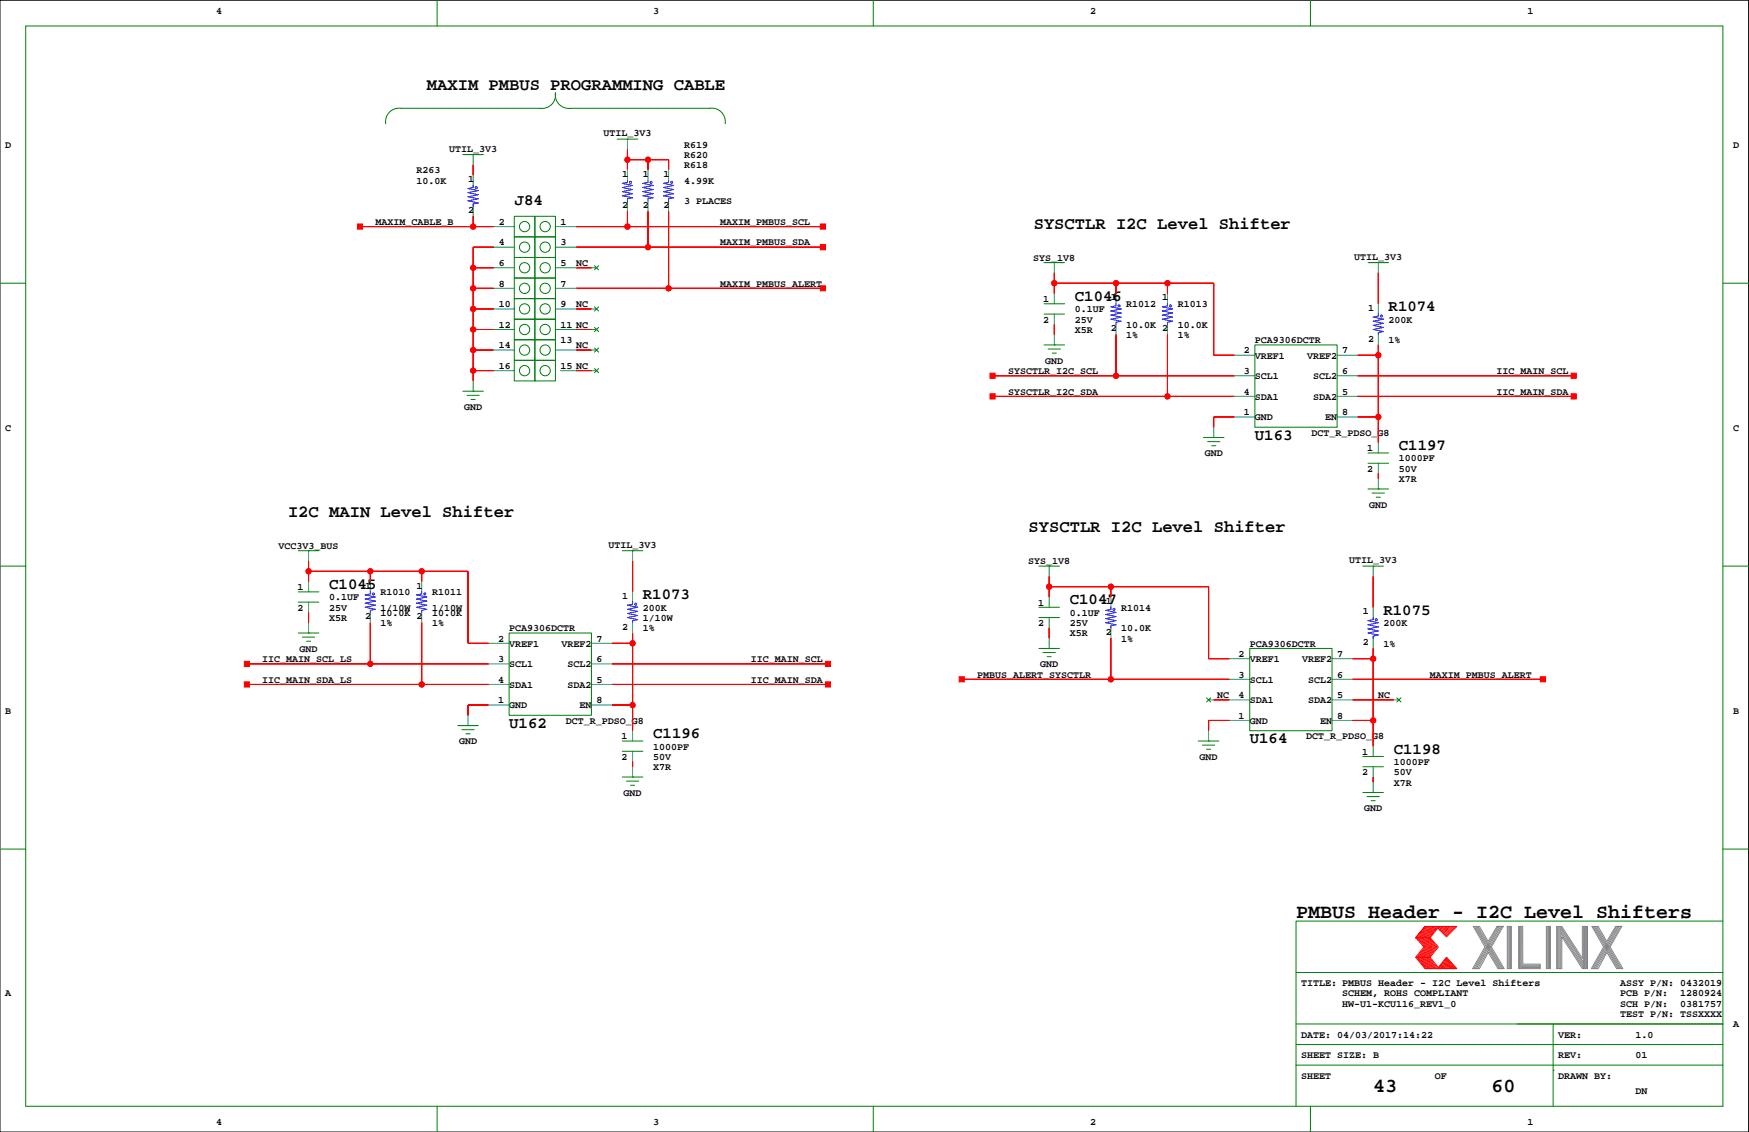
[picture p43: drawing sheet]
<svg xmlns="http://www.w3.org/2000/svg" width="432mm" height="279mm" viewBox="0 0 432 279" stroke-linecap="round" stroke-linejoin="round" font-family="sans-serif">
<defs><g id="words">
<g font-size="4.9">
<text x="320" y="226.5">PMBUS Header - I2C Level Shifters</text>
<text x="339" y="269.6">43</text>
<text x="368.2" y="269.6">60</text>
</g>
<g font-size="4.2">
<text x="105.4" y="22.2">MAXIM PMBUS PROGRAMMING CABLE</text>
<text x="255.2" y="56.4">SYSCTLR I2C Level Shifter</text>
<text x="71.1" y="127.6">I2C MAIN Level Shifter</text>
<text x="253.9" y="131.4">SYSCTLR I2C Level Shifter</text>
</g>
<g font-size="3.9">
<text x="127.1" y="50.7">J84</text>
<text x="265.4" y="74.3">C1046</text>
<text x="342.8" y="76.8">R1074</text>
<text x="309.8" y="108.6">U163</text>
<text x="345.4" y="111.1">C1197</text>
<text x="81.3" y="145.4">C1045</text>
<text x="158.7" y="147.9">R1073</text>
<text x="264.1" y="149.2">C1047</text>
<text x="341.6" y="151.7">R1075</text>
<text x="125.7" y="179.7">U162</text>
<text x="161.3" y="182.2">C1196</text>
<text x="308.5" y="183.5">U164</text>
<text x="344.1" y="186">C1198</text>
</g>
<g font-size="2.5">
<text x="53.3" y="3.4">4</text>
<text x="161.3" y="3.4">3</text>
<text x="269.2" y="3.4">2</text>
<text x="377.1" y="3.4">1</text>
<text x="149" y="33.7">UTIL_3V3</text>
<text x="1.3" y="36.4">D</text>
<text x="110.9" y="37.5">UTIL_3V3</text>
<text x="168.9" y="41.5">R618</text>
<text x="168.9" y="36.4">R619</text>
<text x="168.9" y="39">R620</text>
<text x="427.9" y="36.4">D</text>
<text x="102.8" y="45.3">10.0K</text>
<text x="102.8" y="42.8">R263</text>
<text x="115.5" y="45">1</text>
<text x="153.6" y="43.7">1</text>
<text x="158.7" y="43.7">1</text>
<text x="163.8" y="43.7">1</text>
<text x="168.9" y="45.3">4.99K</text>
<text x="115.5" y="52.6">2</text>
<text x="153.6" y="51.3">2</text>
<text x="158.7" y="51.3">2</text>
<text x="163.8" y="51.3">2</text>
<text x="168.9" y="50.4">3 PLACES</text>
<text x="92.7" y="55.5">MAXIM_CABLE_B</text>
<text x="123.2" y="55.5">2</text>
<text x="138.4" y="55.5">1</text>
<text x="177.8" y="55.5">MAXIM_PMBUS_SCL</text>
<text x="123.2" y="60.6">4</text>
<text x="123.2" y="65.6">6</text>
<text x="138.4" y="60.6">3</text>
<text x="138.4" y="65.6">5</text>
<text x="142.2" y="65.6">NC</text>
<text x="177.8" y="60.6">MAXIM_PMBUS_SDA</text>
<text x="255.1" y="64.4">SYS_1V8</text>
<text x="334.4" y="64.1">UTIL_3V3</text>
<text x="123.2" y="70.7">8</text>
<text x="138.4" y="70.7">7</text>
<text x="177.8" y="70.7">MAXIM_PMBUS_ALERT</text>
<text x="123.2" y="75.8">10</text>
<text x="138.4" y="75.8">9</text>
<text x="142.2" y="75.8">NC</text>
<text x="257.5" y="74.5">1</text>
<text x="265.4" y="77.1">0.1UF</text>
<text x="274.3" y="74.2">1</text>
<text x="278.1" y="75.8">R1012</text>
<text x="287" y="74.2">1</text>
<text x="290.8" y="75.8">R1013</text>
<text x="337.7" y="76.7">1</text>
<text x="123.2" y="80.9">12</text>
<text x="138.4" y="80.9">11 NC</text>
<text x="257.5" y="79.6">2</text>
<text x="265.4" y="79.6">25V</text>
<text x="265.4" y="82.2">X5R</text>
<text x="274.3" y="81.8">2</text>
<text x="278.1" y="80.9">10.0K</text>
<text x="278.1" y="83.4">1%</text>
<text x="287" y="81.8">2</text>
<text x="290.8" y="80.9">10.0K</text>
<text x="290.8" y="83.4">1%</text>
<text x="342.8" y="79.6">200K</text>
<text x="123.2" y="86">14</text>
<text x="138.4" y="84.7">13</text>
<text x="142.2" y="86">NC</text>
<text x="258.1" y="89.8">GND</text>
<text x="307.1" y="87.2">2</text>
<text x="309.8" y="88.5">VREF1</text>
<text x="309.8" y="84.7">PCA9306DCTR</text>
<text x="322.7" y="88.5">VREF2</text>
<text x="331.4" y="87.2">7</text>
<text x="337.7" y="84.3">2</text>
<text x="342.8" y="84.7">1%</text>
<text x="123.2" y="91">16</text>
<text x="138.4" y="91">15 NC</text>
<text x="248.9" y="92.3">SYSCTLR_I2C_SCL</text>
<text x="307.1" y="92.3">3</text>
<text x="309.8" y="93.6">SCL1</text>
<text x="324.2" y="93.6">SCL2</text>
<text x="331.4" y="92.3">6</text>
<text x="369.5" y="92.3">IIC_MAIN_SCL</text>
<text x="114.6" y="101.2">GND</text>
<text x="248.9" y="97.4">SYSCTLR_I2C_SDA</text>
<text x="307.1" y="97.4">4</text>
<text x="309.8" y="98.7">SDA1</text>
<text x="324.2" y="98.7">SDA2</text>
<text x="331.4" y="97.4">5</text>
<text x="369.5" y="97.4">IIC_MAIN_SDA</text>
<text x="1.3" y="106.3">C</text>
<text x="307.1" y="102.5">1</text>
<text x="309.8" y="103.7">GND</text>
<text x="323.8" y="107.5">DCT_R_PDSO_G8</text>
<text x="327.2" y="103.7">EN</text>
<text x="331.4" y="102.5">8</text>
<text x="427.9" y="106.3">C</text>
<text x="297.4" y="112.6">GND</text>
<text x="337.5" y="111.4">1</text>
<text x="345.4" y="113.9">1000PF</text>
<text x="337.5" y="116.4">2</text>
<text x="345.4" y="116.4">50V</text>
<text x="345.4" y="119">X7R</text>
<text x="338.1" y="125.3">GND</text>
<text x="68.8" y="135.5">VCC3V3_BUS</text>
<text x="150.2" y="135.2">UTIL_3V3</text>
<text x="253.8" y="139.3">SYS_1V8</text>
<text x="333.1" y="139">UTIL_3V3</text>
<text x="73.4" y="145.6">1</text>
<text x="81.3" y="148.2">0.1UF</text>
<text x="90.1" y="145.3">1</text>
<text x="94" y="146.9">R1010</text>
<text x="102.8" y="145.3">1</text>
<text x="106.7" y="146.9">R1011</text>
<text x="153.6" y="147.8">1</text>
<text x="256.3" y="149.4">1</text>
<text x="273" y="149.1">1</text>
<text x="73.4" y="150.7">2</text>
<text x="81.3" y="153.3">X5R</text>
<text x="81.3" y="150.7">25V</text>
<text x="90.1" y="152.9">2</text>
<text x="94" y="150.7">1/10W</text>
<text x="94" y="154.5">1%</text>
<text x="94" y="152">10.0K</text>
<text x="102.8" y="152.9">2</text>
<text x="106.7" y="150.7">1/10W</text>
<text x="106.7" y="154.5">1%</text>
<text x="106.7" y="152">10.0K</text>
<text x="125.7" y="155.8">PCA9306DCTR</text>
<text x="153.6" y="155.4">2</text>
<text x="158.7" y="153.3">1/10W</text>
<text x="158.7" y="155.8">1%</text>
<text x="158.7" y="150.7">200K</text>
<text x="256.3" y="154.5">2</text>
<text x="264.1" y="154.5">25V</text>
<text x="264.1" y="152">0.1UF</text>
<text x="276.8" y="155.8">10.0K</text>
<text x="276.8" y="150.7">R1014</text>
<text x="336.5" y="151.6">1</text>
<text x="341.6" y="154.5">200K</text>
<text x="74" y="160.9">GND</text>
<text x="122.9" y="158.3">2</text>
<text x="125.7" y="159.6">VREF1</text>
<text x="138.6" y="159.6">VREF2</text>
<text x="147.3" y="158.3">7</text>
<text x="264.1" y="157.1">X5R</text>
<text x="273" y="156.7">2</text>
<text x="276.8" y="158.3">1%</text>
<text x="308.5" y="159.6">PCA9306DCTR</text>
<text x="336.5" y="159.2">2</text>
<text x="341.6" y="159.6">1%</text>
<text x="64.8" y="163.4">IIC_MAIN_SCL_LS</text>
<text x="122.9" y="163.4">3</text>
<text x="125.7" y="164.7">SCL1</text>
<text x="140.1" y="164.7">SCL2</text>
<text x="147.3" y="163.4">6</text>
<text x="185.4" y="163.4">IIC_MAIN_SCL</text>
<text x="241.2" y="167.2">PMBUS_ALERT_SYSCTLR</text>
<text x="256.8" y="164.7">GND</text>
<text x="305.8" y="167.2">3</text>
<text x="305.8" y="162.1">2</text>
<text x="308.5" y="163.4">VREF1</text>
<text x="321.4" y="163.4">VREF2</text>
<text x="330.1" y="167.2">6</text>
<text x="330.1" y="162.1">7</text>
<text x="353" y="167.2">MAXIM_PMBUS_ALERT</text>
<text x="64.8" y="168.5">IIC_MAIN_SDA_LS</text>
<text x="122.9" y="173.6">1</text>
<text x="122.9" y="168.5">4</text>
<text x="125.7" y="169.8">SDA1</text>
<text x="140.1" y="169.8">SDA2</text>
<text x="147.3" y="173.6">8</text>
<text x="147.3" y="168.5">5</text>
<text x="185.4" y="168.5">IIC_MAIN_SDA</text>
<text x="300.5" y="172.3">NC</text>
<text x="305.8" y="172.3">4</text>
<text x="308.5" y="168.5">SCL1</text>
<text x="308.5" y="173.6">SDA1</text>
<text x="322.9" y="173.6">SDA2</text>
<text x="322.9" y="168.5">SCL2</text>
<text x="330.1" y="172.3">5</text>
<text x="340.3" y="172.3">NC</text>
<text x="1.3" y="176.1">B</text>
<text x="125.7" y="174.8">GND</text>
<text x="139.7" y="178.7">DCT_R_PDSO_G8</text>
<text x="143.1" y="174.8">EN</text>
<text x="305.8" y="177.4">1</text>
<text x="308.5" y="178.7">GND</text>
<text x="325.9" y="178.7">EN</text>
<text x="330.1" y="177.4">8</text>
<text x="427.9" y="176.1">B</text>
<text x="113.3" y="183.7">GND</text>
<text x="153.4" y="182.5">1</text>
<text x="161.3" y="185">1000PF</text>
<text x="322.5" y="182.5">DCT_R_PDSO_G8</text>
<text x="153.4" y="187.5">2</text>
<text x="161.3" y="190.1">X7R</text>
<text x="161.3" y="187.5">50V</text>
<text x="296.2" y="187.5">GND</text>
<text x="336.3" y="191.4">2</text>
<text x="336.3" y="186.3">1</text>
<text x="344.1" y="191.4">50V</text>
<text x="344.1" y="188.8">1000PF</text>
<text x="154" y="196.4">GND</text>
<text x="344.1" y="193.9">X7R</text>
<text x="336.8" y="200.2">GND</text>
<text x="1.3" y="245.9">A</text>
<text x="321.2" y="243.4">TITLE: PMBUS Header - I2C Level Shifters</text>
<text x="331.4" y="245.9">SCHEM, ROHS COMPLIANT</text>
<text x="400" y="245.9">PCB P/N:</text>
<text x="400" y="243.4">ASSY P/N: 0432019</text>
<text x="414.8" y="245.9">1280924</text>
<text x="331.4" y="248.5">HW-U1-KCU116_REV1_0</text>
<text x="400" y="251">TEST P/N: TSSXXXX</text>
<text x="400" y="248.5">SCH P/N:</text>
<text x="414.8" y="248.5">0381757</text>
<text x="321.2" y="256.1">DATE: 04/03/2017:14:22</text>
<text x="384.7" y="256.1">VER:</text>
<text x="403.8" y="256.1">1.0</text>
<text x="427.9" y="253.6">A</text>
<text x="321.2" y="261.2">SHEET SIZE: B</text>
<text x="384.7" y="261.2">REV:</text>
<text x="403.8" y="261.2">01</text>
<text x="321.2" y="266.3">SHEET</text>
<text x="354.2" y="266.3">OF</text>
<text x="384.7" y="266.3">DRAWN BY:</text>
<text x="403.8" y="270.1">DN</text>
<text x="53.3" y="277.7">4</text>
<text x="161.3" y="277.7">3</text>
<text x="269.2" y="277.7">2</text>
<text x="377.1" y="277.7">1</text>
</g>
</g></defs>
<path d="M0 .1h431.7v279.3h-431.7z" fill="none" stroke="#000" stroke-width=".25"/>
<g fill="none" stroke="#008000" stroke-width=".25">
<path d="M6.3 6.4h419.1v266.7h-419.1zM107.9 .1v6.3M215.6 .1v6.3M323.5 .1v6.3M114.3 38.2h5.1M116.8 38.2h.1M140.9 26.7h34.3a3.3 3.3 0 0 1 3.8 3.9M141 26.7a3.3 3.3 0 0 1-3.9-3.8 3.3 3.3 0 0 1-3.8 3.8h-34.3a3.3 3.3 0 0 0-3.8 3.9M152.4 34.3h5M154.9 34.3h.1M127 53.4h5.1v5.1h-5.1zM127 58.5h5.1v5h-5.1z"/>
<path d="M132.1 58.5h5v5h-5zM132.1 53.4h5v5.1h-5zM0 69.9h6.3M127 63.5h5.1v5.1h-5.1zM127 68.6h5.1v5.1h-5.1zM127 73.7h5.1v5.1h-5.1zM127 78.8h5.1v5.1h-5.1zM132.1 78.8h5v5.1h-5zM132.1 73.7h5v5.1h-5zM132.1 68.6h5v5.1h-5zM132.1 63.5h5v5.1h-5zM146.8 75.7l1 1.1"/>
<path d="M146.8 65.6l1 1M147.8 75.7l-1 1.1M147.8 65.6l-1 1M257.8 64.8h5M257.8 77.5h5M257.8 75h5M260.3 64.8h.1M337.7 64.8h5.1M340.3 64.8h.1M425.4 69.9h6.3M114.3 96.6h5.1M115.3 97.6h3"/>
<path d="M116.3 98.6h1M116.8 96.6h.1M127 83.9h5.1v5h-5.1zM127 88.9h5.1v5.1h-5.1zM127 81.3h.1M132.1 83.9h5v5h-5zM132.1 88.9h5v5.1h-5zM146.8 91l1 1M146.8 85.9l1 1M146.8 80.8l1 1M147.8 91l-1 1M147.8 85.9l-1 1"/>
<path d="M147.8 80.8l-1 1M257.8 85.1h5M258.8 86.2h3M259.8 87.2h1M260.3 85.1h.1M309.8 85.1h20.3v20.3h-20.3zM297.1 108h5.1M298.1 109h3.1M299.1 110h1.1M299.7 108h.1M337.7 114.3h5.1M337.7 111.8h5.1"/>
<path d="M0 139.7h6.3M73.6 135.9h5.1M76.2 135.9h.1M153.6 135.9h5.1M156.2 135.9h.1M256.5 139.7h5.1M259 139.7h.1M336.5 139.7h5.1M337.7 120.7h5.1M338.8 121.7h3M339 139.7h.1M339.8 122.7h1"/>
<path d="M340.3 120.7h.1M425.4 139.7h6.3M73.6 156.2h5.1M73.6 148.6h5.1M73.6 146.1h5.1M74.7 157.3h3M75.7 158.3h1M76.2 156.2h.1M125.7 156.2h20.3v20.4h-20.3zM256.5 152.4h5.1M256.5 149.9h5.1M113 179.1h5.1"/>
<path d="M115.5 179.1h.1M256.5 160h5.1M257.5 161.1h3M258.5 162.1h1M259 160h.1M297.9 172.2l1 1.1M298.9 172.2l-1 1.1M308.5 160h20.4v20.4h-20.4zM344.9 172.2l1 1.1M345.9 172.2l-1 1.1M114 180.1h3.1M115 181.1h1.1"/>
<path d="M153.6 191.8h5.1M153.6 185.4h5.1M153.6 182.9h5.1M154.7 192.8h3M155.7 193.8h1M156.2 191.8h.1M295.8 182.9h5.1M296.9 183.9h3M297.9 184.9h1M298.4 182.9h.1M336.5 195.6h5.1M336.5 189.3h5.1"/>
<path d="M336.5 186.7h5.1M337.5 196.6h3M338.5 197.6h1M339 195.6h.1M0 209.6h6.3M425.4 209.6h6.3M425.4 227.3h-105.4v35.6M320 257.8h105.4M320 252.7h105.4M320 240h105.4M383.5 252.7v20.4M107.9 273.1v6.3"/>
<path d="M215.6 273.1v6.3M320 262.9v10.2M320 262.9h105.4M323.5 273.1v6.3M383.5 264.2h.1"/>
<circle cx="129.5" cy="55.9" r="1.27"/>
<circle cx="134.6" cy="55.9" r="1.27"/>
<circle cx="129.5" cy="71.2" r="1.27"/>
<circle cx="129.5" cy="66.1" r="1.27"/>
<circle cx="129.5" cy="61" r="1.27"/>
<circle cx="129.5" cy="76.2" r="1.27"/>
<circle cx="134.6" cy="71.2" r="1.27"/>
<circle cx="134.6" cy="61" r="1.27"/>
<circle cx="134.6" cy="76.2" r="1.27"/>
<circle cx="134.6" cy="66.1" r="1.27"/>
<circle cx="129.5" cy="86.4" r="1.27"/>
<circle cx="129.5" cy="91.5" r="1.27"/>
<circle cx="129.5" cy="81.3" r="1.27"/>
<circle cx="134.6" cy="86.4" r="1.27"/>
<circle cx="134.6" cy="91.5" r="1.27"/>
<circle cx="134.6" cy="81.3" r="1.27"/>
</g>
<g fill="none" stroke="#f00" stroke-width=".25">
<path d="M154.9 36.9v5.1M154.9 39.4h10.2v2.6M160 39.4v2.6M88.9 55.9h33M116.8 40.7v2.5M116.8 53.4v2.5M142.2 55.9h61M154.9 52.1v3.8M160 52.1v8.9M165.1 52.1v19.1M116.8 76.2h5.1M116.8 71.2h5.1"/>
<path d="M116.8 66.1h5.1M121.9 61h-5.1v33M142.2 76.2h3.8M142.2 71.2h61M142.2 66.1h3.8M142.2 61h61M260.3 69.9h39.4v17.8h5M260.3 67.4v5M275.5 69.9v2.5M288.2 69.9v2.5M340.3 67.4v7.6M116.8 81.3h5.1"/>
<path d="M116.8 91.5h5.1M116.8 86.4h5.1M142.2 81.3h3.8M142.2 91.5h3.8M142.2 86.4h3.8M245.1 92.8h59.6M245.1 97.8h59.6M260.3 80.1v2.5M275.5 82.6v10.2M288.2 82.6v15.2M335.2 92.8h53.3M335.2 97.8h53.3"/>
<path d="M335.2 87.7h5.1M340.3 85.1v24.2M304.7 102.9h-5v2.5M335.2 102.9h5.1M340.3 116.9v1.2M76.2 138.5v5M156.2 138.5v7.6M76.2 141h39.3v17.8h5.1M76.2 151.2v2.5M91.4 141v2.5M91.4 153.7v10.2M104.1 141v2.5"/>
<path d="M104.1 153.7v15.2M151.1 158.8h5.1M156.2 156.2v24.2M259 144.8h39.4v17.8h5.1M259 142.3v5M259 155v2.5M274.3 144.8v2.5M274.3 157.5v10.2M339 142.3v7.6M60.9 163.9h59.7M60.9 168.9h59.7M120.6 174h-5.1v2.6"/>
<path d="M151.1 174h5.1M151.1 163.9h53.3M151.1 168.9h53.3M237.4 167.7h66.1M299.7 172.7h3.8M303.5 177.8h-5.1v2.6M333.9 177.8h5.1M333.9 167.7h47M333.9 162.6h5.1M333.9 172.7h10.2M339 160v24.2M156.2 188v1.3"/>
<path d="M339 191.8v1.3M349.5 236.3h3.6M349.9 231.5l1.9 2.2-2 2.6 2.2 2.8M350.1 236.3l2.2 2.8M350.2 231.5l1.9 2.3-2 2.5M350.4 236.3l2.2 2.8M350.5 231.5l1.9 2.3-2 2.5M350.6 236.3l2.3 2.7M350.8 231.5l1.9 2.3-2 2.5M351 236.3l2.2 2.8M351.1 231.5l1.9 2.3-2 2.5M351.3 236.3l2.2 2.8"/>
<path d="M351.4 231.5l1.9 2.3-2 2.5M351.6 236.3l2.2 2.8M351.7 231.5l1.9 2.2M351.8 228.7l-2.3 2.8 2.3-2.8h7.9l-2.6 2.5-2.1-2.1-1.9 2.4 2 2.2-2 2.6 2 2.5 2-2.5 2.6 2.8h-7.9l-2.3-2.8M351.9 236.3l2.2 2.8M352 231.5l1.9 2.2M352.1 228.7l-2.2 2.7M352.2 236.3l2.2 2.8M352.3 231.5l1.9 2.3-2 2.5M352.4 228.7l-2.2 2.7M352.5 236.3l2.2 2.8M352.6 231.5l1.9 2.2"/>
<path d="M352.7 228.7l-2.2 2.7M352.8 236.3l2.2 2.8M352.8 231.5l2 2.2M353 228.7l-2.2 2.7M353.1 231.5h-3.6l2.1 2.2-2.1 2.6M353.2 228.7l-2.1 2.7M353.6 233.8l-2 2.5M353.6 228.7l-2.2 2.7M353.8 228.7l-2.1 2.7M353.9 233.8l-1.9 2.4M354.1 228.7l-2.1 2.7M354.4 228.7l-2.1 2.7"/>
<path d="M354.5 233.8l-2 2.5M354.7 228.7l-2.1 2.7M354.8 233.8l-2 2.5M355 228.7l-2.1 2.7M355.2 238.8l.2 .3M355.3 238.6l.4 .5M355.4 228.7l-.4 .4M355.4 238.4l.6 .7M355.6 238.3l.7 .8M355.7 238.1l.9 1M355.7 228.7l-.5 .5M355.9 237.9l1 1.2"/>
<path d="M356 237.8l1.2 1.3M356.1 228.7l-.8 .7M356.1 237.6l1.4 1.4M356.3 237.4l1.5 1.7M356.4 237.2l1.6 1.9M356.5 228.7l-1 .9M356.5 237.1l1.8 2M356.7 236.9l1.9 2.2M356.8 236.7l2.1 2.4M356.8 228.7l-1.1 1.1M356.9 236.6l2.3 2.5M357.1 236.5l2.3 2.6"/>
<path d="M357.2 228.7l-1.3 1.2M357.5 228.7l-1.4 1.4M357.8 228.7l-1.6 1.6M358.2 228.7l-1.8 1.7M358.5 228.7l-1.9 1.9M359 228.7l-2.2 2.1M359.3 228.7l-2.3 2.3"/>
<circle cx="154.9" cy="39.4" r=".63"/>
<circle cx="160" cy="39.4" r=".63"/>
<circle cx="116.8" cy="55.9" r=".63"/>
<circle cx="154.9" cy="55.9" r=".63"/>
<circle cx="116.8" cy="66.1" r=".63"/>
<circle cx="116.8" cy="76.2" r=".63"/>
<circle cx="116.8" cy="71.2" r=".63"/>
<circle cx="160" cy="61" r=".63"/>
<circle cx="165.1" cy="71.2" r=".63"/>
<circle cx="260.3" cy="69.9" r=".63"/>
<circle cx="275.5" cy="69.9" r=".63"/>
<circle cx="288.2" cy="69.9" r=".63"/>
<circle cx="116.8" cy="81.3" r=".63"/>
<circle cx="116.8" cy="86.4" r=".63"/>
<circle cx="116.8" cy="91.5" r=".63"/>
<circle cx="275.5" cy="92.8" r=".63"/>
<circle cx="288.2" cy="97.8" r=".63"/>
<circle cx="340.3" cy="87.7" r=".63"/>
<circle cx="340.3" cy="102.9" r=".63"/>
<circle cx="76.2" cy="141" r=".63"/>
<circle cx="91.4" cy="141" r=".63"/>
<circle cx="104.1" cy="141" r=".63"/>
<circle cx="156.2" cy="158.8" r=".63"/>
<circle cx="259" cy="144.8" r=".63"/>
<circle cx="274.3" cy="144.8" r=".63"/>
<circle cx="91.4" cy="163.9" r=".63"/>
<circle cx="104.1" cy="168.9" r=".63"/>
<circle cx="156.2" cy="174" r=".63"/>
<circle cx="274.3" cy="167.7" r=".63"/>
<circle cx="339" cy="177.8" r=".63"/>
<circle cx="339" cy="162.6" r=".63"/>
</g>
<g fill="none" stroke="#848684" stroke-width=".25">
<path d="M364 228.7l6.1 10.4M364.3 228.7l6.1 10.4M364.6 228.7l6.1 10.4M364.9 228.7l6.1 10.4M367.4 232.3l-2.1-3.6h-1.6l2.9 5-3 5.4h1.7l2.1-4 2.4 4h1.6l-3.2-5.4M369.6 228.7l-2.2 3.6M369.8 228.7l-5.9 10.4M370.2 228.7l-6 10.4M370.5 228.7l-6 10.4M370.8 228.7l-6 10.4M371.1 228.7h-1.5h1.5l-2.9 5M372.1 228.7h1v10.4h-1z"/>
<path d="M372.4 228.7v10.4M372.6 228.7v10.4M372.9 228.7v10.4M374.9 228.7h1v9.3h4.3v1.1h-5.3zM375.1 228.7v10.4M375.4 228.7v10.4M375.7 228.7v10.4M375.7 238.2h4.5M375.7 238.5h4.5M375.7 238.8h4.5M381.8 228.7h1v10.4h-1zM382 228.7v10.4"/>
<path d="M382.3 228.7v10.4M382.5 228.7v10.4M384.3 228.7h1.3l5.1 7.8v-7.8h1.2v10.4h-1.2l-5.1-7.9v7.9h-1.3zM384.5 228.7v10.4M384.8 228.7v10.4M385.1 228.7v10.4M385.3 228.7v10.4M385.3 230.3l5.6 8.7M385.3 229.8l5.6 8.7M385.3 229.2l5.6 8.7M385.3 228.8l5.6 8.7M390.9 228.7v10.4"/>
<path d="M391.2 228.7v10.4M391.5 228.7v10.4M391.7 228.6v10.4M393.3 228.7l6.1 10.4M393.6 228.7l6.1 10.4M393.9 228.7l6.1 10.4M394.2 228.7l6.1 10.4M396.7 232.3l-2.1-3.6h-1.6l2.9 5-3 5.4M397.5 233.7l3.2 5.4h-1.6l-2.4-4-2.2 4h-1.6M398.9 228.7l-2.2 3.6M399.1 228.7l-6 10.4M399.4 228.7l-5.9 10.4"/>
<path d="M399.7 228.7l-5.9 10.4M400.1 228.7l-6 10.4M400.4 228.7h-1.5h1.5l-2.9 5"/>
</g>
<g fill="#f00" stroke="#f00" stroke-width=".25">
<path d="M116.8 81.3h5.1z" fill-rule="evenodd"/>
<path d="M116.8 76.2h5.1z" fill-rule="evenodd"/>
<path d="M116.8 71.2h5.1z" fill-rule="evenodd"/>
<path d="M116.8 66.1h5.1z" fill-rule="evenodd"/>
<path d="M116.8 61h5.1z" fill-rule="evenodd"/>
<path d="M116.8 61v5.1z" fill-rule="evenodd"/>
<path d="M116.8 66.1v5.1z" fill-rule="evenodd"/>
<path d="M116.8 71.2v5z" fill-rule="evenodd"/>
<path d="M116.8 76.2v5.1z" fill-rule="evenodd"/>
<path d="M116.8 81.3v5.1z" fill-rule="evenodd"/>
<path d="M116.8 91.5v2.5z" fill-rule="evenodd"/>
<path d="M116.8 91.5h5.1z" fill-rule="evenodd"/>
<path d="M116.8 86.4v5.1z" fill-rule="evenodd"/>
<path d="M116.8 86.4h5.1z" fill-rule="evenodd"/>
<path d="M116.8 40.7v2.5z" fill-rule="evenodd"/>
<path d="M160 39.4v2.6z" fill-rule="evenodd"/>
<path d="M154.9 39.4v2.6z" fill-rule="evenodd"/>
<path d="M154.9 36.9v2.5z" fill-rule="evenodd"/>
<path d="M154.9 39.4h5.1z" fill-rule="evenodd"/>
<path d="M160 39.4h5.1z" fill-rule="evenodd"/>
<path d="M165.1 39.4v2.6z" fill-rule="evenodd"/>
<path d="M154.9 52.1v3.8z" fill-rule="evenodd"/>
<path d="M142.2 55.9h12.7z" fill-rule="evenodd"/>
<path d="M154.9 55.9h48.3z" fill-rule="evenodd"/>
<path d="M202.5 55.3h1.3v1.3h-1.3z" fill-rule="evenodd"/>
<path d="M160 52.1v8.9z" fill-rule="evenodd"/>
<path d="M142.2 61h17.8z" fill-rule="evenodd"/>
<path d="M160 61h43.2z" fill-rule="evenodd"/>
<path d="M202.5 60.4h1.3v1.2h-1.3z" fill-rule="evenodd"/>
<path d="M165.1 52.1v19.1z" fill-rule="evenodd"/>
<path d="M142.2 71.2h22.9z" fill-rule="evenodd"/>
<path d="M165.1 71.2h38.1z" fill-rule="evenodd"/>
<path d="M202.5 70.5h1.3v1.3h-1.3z" fill-rule="evenodd"/>
<path d="M116.8 53.4v2.5z" fill-rule="evenodd"/>
<path d="M116.8 55.9h5.1z" fill-rule="evenodd"/>
<path d="M88.9 55.9h27.9z" fill-rule="evenodd"/>
<path d="M88.2 55.3h1.3v1.3h-1.3z" fill-rule="evenodd"/>
<path d="M142.2 91.5h3.8z" fill-rule="evenodd"/>
<path d="M142.2 86.4h3.8z" fill-rule="evenodd"/>
<path d="M142.2 81.3h3.8z" fill-rule="evenodd"/>
<path d="M142.2 76.2h3.8z" fill-rule="evenodd"/>
<path d="M142.2 66.1h3.8z" fill-rule="evenodd"/>
<path d="M115.5 174h5.1z" fill-rule="evenodd"/>
<path d="M115.5 174v2.6z" fill-rule="evenodd"/>
<path d="M151.1 163.9h53.3z" fill-rule="evenodd"/>
<path d="M203.8 163.2h1.3v1.3h-1.3z" fill-rule="evenodd"/>
<path d="M151.1 168.9h53.3z" fill-rule="evenodd"/>
<path d="M203.8 168.3h1.3v1.3h-1.3z" fill-rule="evenodd"/>
<path d="M91.4 163.9h29.2z" fill-rule="evenodd"/>
<path d="M91.4 153.7v10.2z" fill-rule="evenodd"/>
<path d="M60.9 163.9h30.5z" fill-rule="evenodd"/>
<path d="M60.3 163.2h1.3v1.3h-1.3z" fill-rule="evenodd"/>
<path d="M104.1 153.7v15.2z" fill-rule="evenodd"/>
<path d="M60.9 168.9h43.2z" fill-rule="evenodd"/>
<path d="M104.1 168.9h16.5z" fill-rule="evenodd"/>
<path d="M60.3 168.3h1.3v1.3h-1.3z" fill-rule="evenodd"/>
<path d="M76.2 151.2v2.5z" fill-rule="evenodd"/>
<path d="M115.5 158.8h5.1z" fill-rule="evenodd"/>
<path d="M115.5 141v17.8z" fill-rule="evenodd"/>
<path d="M104.1 141h11.4z" fill-rule="evenodd"/>
<path d="M104.1 141v2.5z" fill-rule="evenodd"/>
<path d="M91.4 141h12.7z" fill-rule="evenodd"/>
<path d="M91.4 141v2.5z" fill-rule="evenodd"/>
<path d="M76.2 141h15.2z" fill-rule="evenodd"/>
<path d="M76.2 141v2.5z" fill-rule="evenodd"/>
<path d="M76.2 138.5v2.5z" fill-rule="evenodd"/>
<path d="M156.2 174v6.4z" fill-rule="evenodd"/>
<path d="M151.1 158.8h5.1z" fill-rule="evenodd"/>
<path d="M156.2 156.2v2.6z" fill-rule="evenodd"/>
<path d="M156.2 158.8v15.2z" fill-rule="evenodd"/>
<path d="M151.1 174h5.1z" fill-rule="evenodd"/>
<path d="M156.2 188v1.3z" fill-rule="evenodd"/>
<path d="M156.2 138.5v7.6z" fill-rule="evenodd"/>
<path d="M299.7 102.9h5z" fill-rule="evenodd"/>
<path d="M299.7 102.9v2.5z" fill-rule="evenodd"/>
<path d="M275.5 82.6v10.2z" fill-rule="evenodd"/>
<path d="M245.1 92.8h30.4z" fill-rule="evenodd"/>
<path d="M275.5 92.8h29.2z" fill-rule="evenodd"/>
<path d="M244.4 92.1h1.3v1.3h-1.3z" fill-rule="evenodd"/>
<path d="M288.2 82.6v15.2z" fill-rule="evenodd"/>
<path d="M288.2 97.8h16.5z" fill-rule="evenodd"/>
<path d="M245.1 97.8h43.1z" fill-rule="evenodd"/>
<path d="M244.4 97.2h1.3v1.3h-1.3z" fill-rule="evenodd"/>
<path d="M260.3 80.1v2.5z" fill-rule="evenodd"/>
<path d="M275.5 69.9v2.5z" fill-rule="evenodd"/>
<path d="M260.3 69.9v2.5z" fill-rule="evenodd"/>
<path d="M260.3 67.4v2.5z" fill-rule="evenodd"/>
<path d="M260.3 69.9h15.2z" fill-rule="evenodd"/>
<path d="M275.5 69.9h12.7z" fill-rule="evenodd"/>
<path d="M299.7 87.7h5z" fill-rule="evenodd"/>
<path d="M299.7 69.9v17.8z" fill-rule="evenodd"/>
<path d="M288.2 69.9h11.5z" fill-rule="evenodd"/>
<path d="M288.2 69.9v2.5z" fill-rule="evenodd"/>
<path d="M335.2 102.9h5.1z" fill-rule="evenodd"/>
<path d="M340.3 102.9v6.4z" fill-rule="evenodd"/>
<path d="M335.2 87.7h5.1z" fill-rule="evenodd"/>
<path d="M340.3 85.1v2.6z" fill-rule="evenodd"/>
<path d="M340.3 87.7v15.2z" fill-rule="evenodd"/>
<path d="M340.3 67.4v7.6z" fill-rule="evenodd"/>
<path d="M340.3 116.9v1.2z" fill-rule="evenodd"/>
<path d="M298.4 177.8h5.1z" fill-rule="evenodd"/>
<path d="M298.4 177.8v2.6z" fill-rule="evenodd"/>
<path d="M333.9 167.7h47z" fill-rule="evenodd"/>
<path d="M380.3 167h1.2v1.3h-1.2z" fill-rule="evenodd"/>
<path d="M274.3 157.5v10.2z" fill-rule="evenodd"/>
<path d="M274.3 167.7h29.2z" fill-rule="evenodd"/>
<path d="M237.4 167.7h36.9z" fill-rule="evenodd"/>
<path d="M236.8 167h1.3v1.3h-1.3z" fill-rule="evenodd"/>
<path d="M259 155v2.5z" fill-rule="evenodd"/>
<path d="M259 142.3v2.5z" fill-rule="evenodd"/>
<path d="M259 144.8v2.5z" fill-rule="evenodd"/>
<path d="M259 144.8h15.3z" fill-rule="evenodd"/>
<path d="M274.3 144.8v2.5z" fill-rule="evenodd"/>
<path d="M274.3 144.8h12.7z" fill-rule="evenodd"/>
<path d="M287 144.8h11.4z" fill-rule="evenodd"/>
<path d="M298.4 144.8v17.8z" fill-rule="evenodd"/>
<path d="M298.4 162.6h5.1z" fill-rule="evenodd"/>
<path d="M339 160v2.6z" fill-rule="evenodd"/>
<path d="M333.9 162.6h5.1z" fill-rule="evenodd"/>
<path d="M339 162.6v15.2z" fill-rule="evenodd"/>
<path d="M339 177.8v6.4z" fill-rule="evenodd"/>
<path d="M333.9 177.8h5.1z" fill-rule="evenodd"/>
<path d="M339 142.3v7.6z" fill-rule="evenodd"/>
<path d="M339 191.8v1.3z" fill-rule="evenodd"/>
<path d="M299.7 172.7h3.8z" fill-rule="evenodd"/>
<path d="M333.9 172.7h10.2z" fill-rule="evenodd"/>
<path d="M335.2 92.8h53.3z" fill-rule="evenodd"/>
<path d="M387.9 92.1h1.3v1.3h-1.3z" fill-rule="evenodd"/>
<path d="M335.2 97.8h53.3z" fill-rule="evenodd"/>
<path d="M387.9 97.2h1.3v1.3h-1.3z" fill-rule="evenodd"/>
<circle cx="116.8" cy="66.1" r=".63"/>
<circle cx="116.8" cy="71.2" r=".63"/>
<circle cx="116.8" cy="76.2" r=".63"/>
<circle cx="116.8" cy="81.3" r=".63"/>
<circle cx="116.8" cy="91.5" r=".63"/>
<circle cx="116.8" cy="86.4" r=".63"/>
<circle cx="154.9" cy="39.4" r=".63"/>
<circle cx="160" cy="39.4" r=".63"/>
<circle cx="154.9" cy="55.9" r=".63"/>
<circle cx="160" cy="61" r=".63"/>
<circle cx="165.1" cy="71.2" r=".63"/>
<circle cx="116.8" cy="55.9" r=".63"/>
<circle cx="91.4" cy="163.9" r=".63"/>
<circle cx="104.1" cy="168.9" r=".63"/>
<circle cx="104.1" cy="141" r=".63"/>
<circle cx="91.4" cy="141" r=".63"/>
<circle cx="76.2" cy="141" r=".63"/>
<circle cx="156.2" cy="158.8" r=".63"/>
<circle cx="156.2" cy="174" r=".63"/>
<circle cx="275.5" cy="92.8" r=".63"/>
<circle cx="288.2" cy="97.8" r=".63"/>
<circle cx="260.3" cy="69.9" r=".63"/>
<circle cx="275.5" cy="69.9" r=".63"/>
<circle cx="288.2" cy="69.9" r=".63"/>
<circle cx="340.3" cy="102.9" r=".63"/>
<circle cx="340.3" cy="87.7" r=".63"/>
<circle cx="274.3" cy="167.7" r=".63"/>
<circle cx="259" cy="144.8" r=".63"/>
<circle cx="274.3" cy="144.8" r=".63"/>
<circle cx="339" cy="162.6" r=".63"/>
<circle cx="339" cy="177.8" r=".63"/>
</g>
<g fill="none" stroke="#008080" stroke-width=".25">
<path d="M116.8 38.2v2.5M154.9 34.3v2.6M116.8 43.2v2.6M116.8 50.9v2.5M121.9 55.9h5.1M137.1 55.9h5.1M154.9 42v2.5M154.9 49.6v2.5M160 42v2.5M160 49.6v2.5M165.1 42v2.5M165.1 49.6v2.5"/>
<path d="M121.9 76.2h5.1M121.9 61h5.1M121.9 66.1h5.1M121.9 71.2h5.1M137.1 76.2h5.1M137.1 61h5.1M137.1 66.1h5.1M137.1 71.2h5.1M146 76.2h1.3M146 66.1h1.3M260.3 64.8v2.6M260.3 72.4v2.6"/>
<path d="M260.3 77.5v2.6M275.5 72.4v2.6M288.2 72.4v2.6M340.3 64.8v2.6M340.3 75v2.5M116.8 94v2.6M121.9 81.3h5.1M121.9 86.4h5.1M121.9 91.5h5.1M137.1 81.3h5.1M137.1 86.4h5.1M138.4 91.5h3.8"/>
<path d="M146 81.3h1.3M146 86.4h1.3M146 91.5h1.3M260.3 82.6v2.5M275.5 80.1v2.5M288.2 80.1v2.5M304.7 87.7h5.1M304.7 92.8h5.1M304.7 97.8h5.1M330.1 87.7h5.1M330.1 92.8h5.1M330.1 97.8h5.1"/>
<path d="M340.3 82.6v2.5M299.7 105.4v2.6M304.7 102.9h5.1M330.1 102.9h5.1M340.3 109.3v2.5M340.3 114.3v2.6M340.3 118.1v2.6M76.2 135.9v2.6M156.2 135.9v2.6M259 139.7v2.6M339 139.7v2.6M76.2 143.5v2.6"/>
<path d="M76.2 148.6v2.6M76.2 153.7v2.5M91.4 143.5v2.6M91.4 151.2v2.5M104.1 143.5v2.6M104.1 151.2v2.5M120.6 158.8h5.1M146 158.8h5.1M156.2 146.1v2.5M156.2 153.7v2.5M259 147.3v2.6M259 152.4v2.6"/>
<path d="M259 157.5v2.5M274.3 147.3v2.6M274.3 155v2.5M339 149.9v2.5M339 157.5v2.5M115.5 176.6v2.5M120.6 163.9h5.1M120.6 168.9h5.1M120.6 174h5.1M146 163.9h5.1M146 168.9h5.1M146 174h5.1"/>
<path d="M298.4 172.7h1.3M303.5 162.6h5M303.5 167.7h5M303.5 172.7h5M303.5 177.8h5M328.9 162.6h5M328.9 167.7h5M328.9 172.7h5M328.9 177.8h5M344.1 172.7h1.3M156.2 180.4v2.5M156.2 185.4v2.6"/>
<path d="M156.2 189.3v2.5M298.4 180.4v2.5M339 184.2v2.5M339 189.3v2.5M339 193.1v2.5"/>
</g>
<g fill="none" stroke="#00f" stroke-width=".25">
<path d="M116.8 45.8v.5l-1.3 .2 2.6 .5-2.6 .6 2.6 .5-2.6 .5 2.6 .5-2.6 .5 2.6 .5-1.3 .2v.6M154.9 44.5v.5l-1.3 .3 2.6 .5-2.6 .5 2.6 .5-2.6 .5 2.6 .5-2.6 .5 2.6 .5-1.3 .3v.5M160 44.5v.5l-1.3 .3 2.6 .5-2.6 .5 2.6 .5-2.6 .5 2.6 .5-2.6 .5 2.6 .5-1.3 .3v.5M165.1 44.5v.5l-1.3 .3 2.5 .5-2.5 .5 2.5 .5-2.5 .5 2.5 .5-2.5 .5 2.5 .5-1.2 .3v.5M275.5 75v.5l-1.2 .2 2.5 .5-2.5 .6 2.5 .5-2.5 .5 2.5 .5-2.5 .5 2.5 .5-1.3 .2v.6M288.2 75v.5l-1.2 .2 2.5 .5-2.5 .6 2.5 .5-2.5 .5 2.5 .5-2.5 .5 2.5 .5-1.3 .2v.6M340.3 77.5v.5l-1.3 .3 2.6 .5-2.6 .5 2.6 .5-2.6 .5 2.6 .5-2.6 .5 2.6 .5-1.3 .3v.5M91.4 146.1v.5l-1.3 .2 2.6 .5-2.6 .6 2.6 .5-2.6 .5 2.6 .5-2.6 .5 2.6 .5-1.3 .3v.5M104.1 146.1v.5l-1.3 .2 2.6 .5-2.6 .6 2.6 .5-2.6 .5 2.6 .5-2.6 .5 2.6 .5-1.3 .3v.5M156.2 148.6v.5l-1.3 .3 2.5 .5-2.5 .5 2.5 .5-2.5 .5 2.5 .5-2.5 .5 2.5 .5-1.2 .3v.5M274.3 149.9v.5l-1.3 .3 2.5 .5-2.5 .5 2.5 .5-2.5 .5 2.5 .5-2.5 .5 2.5 .5-1.2 .3v.5M339 152.4v.5l-1.3 .3 2.6 .5-2.6 .5 2.6 .5-2.6 .5 2.6 .5-2.6 .5 2.6 .5-1.3 .3v.5"/>
<circle cx="117.6" cy="46.3" r=".25"/>
<circle cx="155.7" cy="45" r=".25"/>
<circle cx="160.7" cy="45" r=".25"/>
<circle cx="165.8" cy="45" r=".25"/>
<circle cx="276.3" cy="75.5" r=".25"/>
<circle cx="289" cy="75.5" r=".25"/>
<circle cx="341" cy="78" r=".25"/>
<circle cx="92.2" cy="146.6" r=".25"/>
<circle cx="104.9" cy="146.6" r=".25"/>
<circle cx="156.9" cy="149.1" r=".25"/>
<circle cx="275" cy="150.4" r=".25"/>
<circle cx="339.8" cy="152.9" r=".25"/>
</g>
<use href="#words"/>
</svg>
